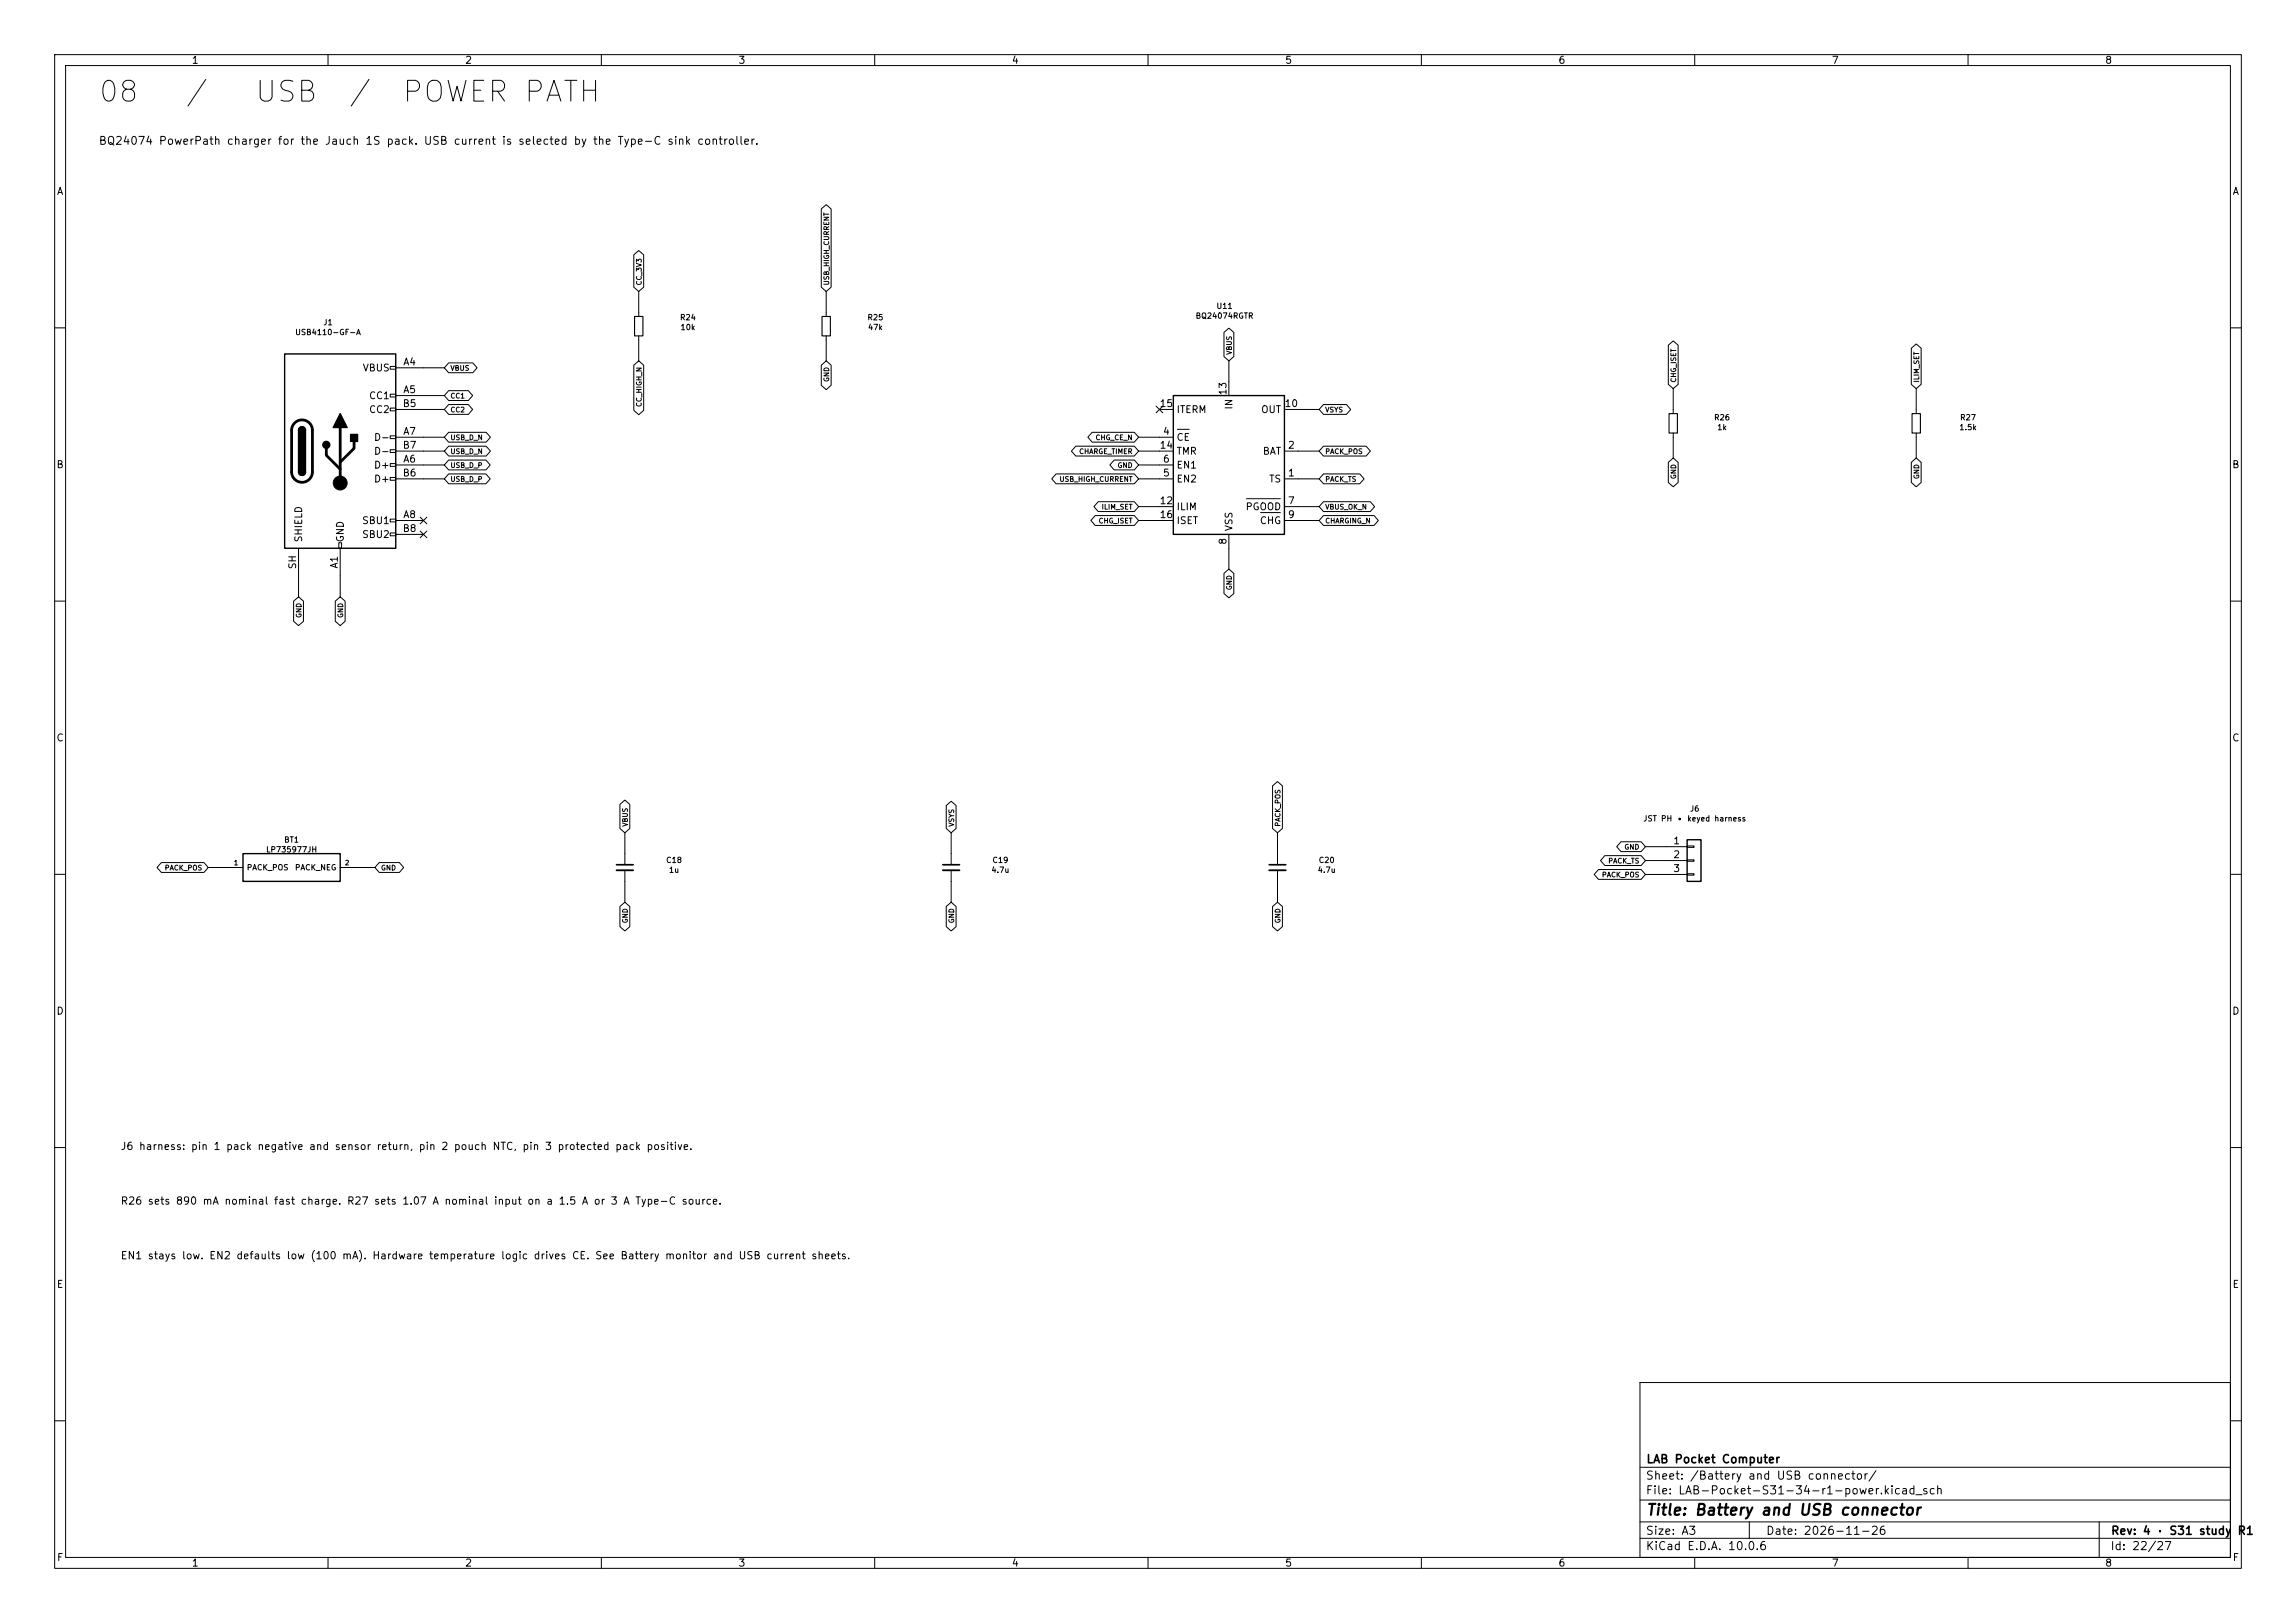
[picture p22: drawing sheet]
<svg xmlns="http://www.w3.org/2000/svg" width="420mm" height="297mm" viewBox="0 0 420 297" stroke-linecap="round" stroke-linejoin="round" font-family="sans-serif">
<defs><g id="words">
<g font-size="3.8">
<text x="17.7" y="19.6">08</text>
<text x="33.6" y="19.6">/</text>
<text x="46.3" y="19.6">USB</text>
<text x="63.5" y="19.6">/</text>
<text x="73.3" y="19.6">POWER PATH</text>
</g>
<text font-size="2" x="301" y="277.8">Title: Battery and USB connector</text>
<g font-size="1.5">
<text x="301" y="268.1">LAB Pocket Computer</text>
<text x="300.9" y="273.8">File: LAB-Pocket-S31-34-r1-power.kicad_sch</text>
<text x="300.9" y="271.1">Sheet: /Battery and USB connector/</text>
<text x="300.9" y="281.2">Size: A3</text>
<text x="322.9" y="281.2">Date: 2026-11-26</text>
<text x="386" y="281.2">Rev: 4 · S31 study</text>
<text x="409.2" y="281.2">R1</text>
<text x="300.9" y="284">KiCad E.D.A. 10.0.6</text>
<text x="385.9" y="284">Id: 22/27</text>
</g>
<text font-size="1.4" x="18" y="26.9">BQ24074 PowerPath charger for the Jauch 1S pack. USB current is selected by the Type-C sink controller.</text>
<g font-size="1.3">
<text x="35" y="12">1</text>
<text x="85" y="12">2</text>
<text x="135" y="12">3</text>
<text x="185" y="12">4</text>
<text x="235" y="12">5</text>
<text x="285" y="12">6</text>
<text x="335" y="12">7</text>
<text x="385" y="12">8</text>
<text x="10.3" y="36">A</text>
<text x="408.3" y="36">A</text>
<text x="66.2" y="68.3">VBUS</text>
<text x="73.7" y="67.2">A4</text>
<text x="67.4" y="73.4">CC1</text>
<text x="67.4" y="75.9">CC2</text>
<text x="73.6" y="74.8">B5</text>
<text x="73.7" y="72.3">A5</text>
<text x="212" y="74.8">15</text>
<text x="215.1" y="75.9">ITERM</text>
<text x="224.7" y="72.5" transform="rotate(-90 224.7 72.5)">13</text>
<text x="225.8" y="75.1" transform="rotate(-90 225.8 75.1)">IN</text>
<text x="230.6" y="75.9">OUT</text>
<text x="234.9" y="74.8">10</text>
<text x="68.3" y="81">D-</text>
<text x="68.3" y="83.5">D-</text>
<text x="73.6" y="82.4">B7</text>
<text x="73.7" y="79.9">A7</text>
<text x="212" y="82.4">14</text>
<text x="212.6" y="79.9">4</text>
<text x="215.1" y="81">CE</text>
<text x="215.1" y="83.5">TMR</text>
<text x="230.9" y="83.5">BAT</text>
<text x="235.5" y="82.4">2</text>
<text x="10.2" y="86">B</text>
<text x="68.3" y="86.1">D+</text>
<text x="68.3" y="88.6">D+</text>
<text x="73.6" y="87.5">B6</text>
<text x="73.7" y="85">A6</text>
<text x="212.6" y="87.5">5</text>
<text x="212.6" y="85">6</text>
<text x="215.1" y="88.6">EN2</text>
<text x="215.1" y="86.1">EN1</text>
<text x="232" y="88.6">TS</text>
<text x="235.5" y="87.5">1</text>
<text x="408.2" y="86">B</text>
<text x="73.7" y="95.1">A8</text>
<text x="212" y="92.6">12</text>
<text x="212" y="95.1">16</text>
<text x="215.1" y="93.7">ILIM</text>
<text x="227.7" y="93.7">PGOOD</text>
<text x="235.5" y="92.6">7</text>
<text x="235.5" y="95.1">9</text>
<text x="55.6" y="99.3" transform="rotate(-90 55.6 99.3)">SHIELD</text>
<text x="63.2" y="99.3" transform="rotate(-90 63.2 99.3)">GND</text>
<text x="66.1" y="96.2">SBU1</text>
<text x="66.1" y="98.8">SBU2</text>
<text x="73.6" y="97.7">B8</text>
<text x="215.1" y="96.2">ISET</text>
<text x="224.7" y="99.8" transform="rotate(-90 224.7 99.8)">8</text>
<text x="225.8" y="97.3" transform="rotate(-90 225.8 97.3)">VSS</text>
<text x="230.3" y="96.2">CHG</text>
<text x="54.5" y="104.3" transform="rotate(-90 54.5 104.3)">SH</text>
<text x="62.1" y="104.1" transform="rotate(-90 62.1 104.1)">A1</text>
<text x="10.2" y="136">C</text>
<text x="408.2" y="136">C</text>
<text x="306" y="154.8">1</text>
<text x="306" y="157.3">2</text>
<text x="306" y="159.9">3</text>
<text x="10.2" y="186">D</text>
<text x="408.2" y="186">D</text>
<text x="22" y="210.8">J6 harness: pin 1 pack negative and sensor return, pin 2 pouch NTC, pin 3 protected pack positive.</text>
<text x="22" y="220.8">R26 sets 890 mA nominal fast charge. R27 sets 1.07 A nominal input on a 1.5 A or 3 A Type-C source.</text>
<text x="22" y="230.8">EN1 stays low. EN2 defaults low (100 mA). Hardware temperature logic drives CE. See Battery monitor and USB current sheets.</text>
<text x="10.3" y="236">E</text>
<text x="408.3" y="236">E</text>
<text x="10.3" y="286">F</text>
<text x="35" y="287">1</text>
<text x="85" y="287">2</text>
<text x="135" y="287">3</text>
<text x="185" y="287">4</text>
<text x="235" y="287">5</text>
<text x="285" y="287">6</text>
<text x="335" y="287">7</text>
<text x="385" y="287">8</text>
<text x="408.3" y="286">F</text>
</g>
<g font-size="1">
<text x="59" y="59.8">J1</text>
<text x="124.3" y="58.8">R24</text>
<text x="158.6" y="58.8">R25</text>
<text x="218.6" y="58.6">BQ24074RGTR</text>
<text x="222.4" y="56.8">U11</text>
<text x="53.9" y="61.6">USB4110-GF-A</text>
<text x="124.4" y="60.6">10k</text>
<text x="158.7" y="60.6">47k</text>
<text x="313.4" y="77.2">R26</text>
<text x="358.4" y="77.2">R27</text>
<text x="314" y="79">1k</text>
<text x="358.3" y="79">1.5k</text>
<text x="309" y="148.8">J6</text>
<text x="51.9" y="154.4">BT1</text>
<text x="300.5" y="150.6">JST PH • keyed harness</text>
<text x="45.1" y="159.5">PACK_POS</text>
<text x="48.6" y="156.2">LP735977JH</text>
<text x="53.9" y="159.5">PACK_NEG</text>
<text x="121.7" y="158.2">C18</text>
<text x="122.3" y="160">1u</text>
<text x="181.2" y="160">4.7u</text>
<text x="181.4" y="158.2">C19</text>
<text x="240.9" y="160">4.7u</text>
<text x="241.1" y="158.2">C20</text>
</g>
<g font-size=".9">
<text x="117.6" y="52.3" transform="rotate(-90 117.6 52.3)">CC_3V3</text>
<text x="151.9" y="52.3" transform="rotate(-90 151.9 52.3)">USB_HIGH_CURRENT</text>
<text x="225.5" y="65" transform="rotate(-90 225.5 65)">VBUS</text>
<text x="82.3" y="68.1">VBUS</text>
<text x="151.9" y="70" transform="rotate(-90 151.9 70)">GND</text>
<text x="306.8" y="70.1" transform="rotate(-90 306.8 70.1)">CHG_ISET</text>
<text x="351.3" y="70.1" transform="rotate(-90 351.3 70.1)">ILIM_SET</text>
<text x="82.3" y="75.7">CC2</text>
<text x="82.3" y="73.1">CC1</text>
<text x="117.6" y="74.6" transform="rotate(-90 117.6 74.6)">CC_HIGH_N</text>
<text x="242.3" y="75.7">VSYS</text>
<text x="82.3" y="83.3">USB_D_N</text>
<text x="82.3" y="80.8">USB_D_N</text>
<text x="197.3" y="83.3">CHARGE_TIMER</text>
<text x="200.3" y="80.8">CHG_CE_N</text>
<text x="242.3" y="83.3">PACK_POS</text>
<text x="82.3" y="88.4">USB_D_P</text>
<text x="82.3" y="85.8">USB_D_P</text>
<text x="193.7" y="88.4">USB_HIGH_CURRENT</text>
<text x="204.3" y="85.8">GND</text>
<text x="242.3" y="88.4">PACK_TS</text>
<text x="306.8" y="87.8" transform="rotate(-90 306.8 87.8)">GND</text>
<text x="351.3" y="87.8" transform="rotate(-90 351.3 87.8)">GND</text>
<text x="200.9" y="96">CHG_ISET</text>
<text x="201.4" y="93.5">ILIM_SET</text>
<text x="242.3" y="93.5">VBUS_OK_N</text>
<text x="242.3" y="96">CHARGING_N</text>
<text x="55.4" y="113.2" transform="rotate(-90 55.4 113.2)">GND</text>
<text x="63" y="113.2" transform="rotate(-90 63 113.2)">GND</text>
<text x="225.5" y="108.1" transform="rotate(-90 225.5 108.1)">GND</text>
<text x="115" y="151.4" transform="rotate(-90 115 151.4)">VBUS</text>
<text x="174.7" y="151.4" transform="rotate(-90 174.7 151.4)">VSYS</text>
<text x="234.4" y="151.4" transform="rotate(-90 234.4 151.4)">PACK_POS</text>
<text x="297" y="155.7">GND</text>
<text x="30" y="159.5">PACK_POS</text>
<text x="42.7" y="158.5">1</text>
<text x="63" y="158.5">2</text>
<text x="69.6" y="159.5">GND</text>
<text x="292.9" y="160.8">PACK_POS</text>
<text x="294.1" y="158.2">PACK_TS</text>
<text x="115" y="169" transform="rotate(-90 115 169)">GND</text>
<text x="174.7" y="169" transform="rotate(-90 174.7 169)">GND</text>
<text x="234.4" y="169" transform="rotate(-90 234.4 169)">GND</text>
</g>
</g></defs>
<g fill="none" stroke="#000" stroke-width=".18">
<path d="M10 10h400v277h-400zM12 12h396v273h-396zM60 10v2M110 10v2M160 10v2M210 10v2M260 10v2M310 10v2M360 10v2M150.2 38.2l.9-.8 .9 .8v14.4l-.9 .7-.9-.7zM115.9 46.6l.9-.8 .9 .8v6l-.9 .7-.9-.7zM116.8 53.3v4.6"/>
<path d="M151.1 53.3v4.6M10 60h2M71.4 67.1h1v.5h-1zM71.4 72.1h1v.5h-1zM71.4 74.7h1v.5h-1zM71.4 79.8h1v.5h-1zM72.4 74.9h8.9M72.4 67.3h8.9M72.4 72.4h8.9M82.1 79.1h6.8l.8 .9-.8 .9h-6.8l-.8-.9zM82.1 74h3.6l.8 .9-.8 .9h-3.6l-.8-.9zM82.1 71.5h3.6l.8 .9-.8 .9h-3.6l-.8-.9z"/>
<path d="M82.1 66.4h4.4l.8 .9-.8 .9h-4.4l-.8-.9zM115.9 66.8l.9-.8 .9 .8v8.3l-.9 .8-.9-.8zM116.8 61.5v4.5M150.2 66.8l.9-.8 .9 .8v3.7l-.9 .8-.9-.8zM151.1 61.5v4.5M199.8 79.1h7.7l.8 .9-.8 .9h-7.7l-.8-.9zM211.5 74.3l1.2 1.2M212.1 74.9h2.5M212.7 74.3l-1.2 1.2M215.4 78.6h2.1M223.9 60.8l.9-.8 .9 .8v4.5l-.9 .7-.9-.7zM224.8 66v6.4"/>
<path d="M234.9 74.9h6.4M242.1 74h4.2l.8 .9-.8 .9h-4.2l-.8-.9zM305.2 63.2l.9-.8 .9 .8v7.1l-.9 .8-.9-.8zM306.1 71.1v4.6M306.1 79.2v4.6M349.6 63.7l.9-.8 .9 .8v6.6l-.9 .8-.9-.8zM350.5 71.1v4.6M350.5 79.2v4.6M408 60h2M62 99.3h.5v1h-.5zM71.4 82.3h1v.5h-1zM71.4 84.8h1v.5h-1z"/>
<path d="M71.4 87.4h1v.5h-1zM71.4 95h1v.5h-1zM71.4 97.5h1v.5h-1zM72.4 87.6h8.9M72.4 82.6h8.9M72.4 80h8.9M72.4 85.1h8.9M72.4 95.3h5.1M72.4 97.8h5.1M76.9 97.2l1.2 1.2M76.9 94.6l1.2 1.3M78.1 97.2l-1.2 1.2"/>
<path d="M78.1 94.6l-1.2 1.3M82.1 81.6h6.8l.8 1-.8 .9h-6.8l-.8-.9zM82.1 86.7h6.8l.8 .9-.8 .9h-6.8l-.8-.9zM82.1 84.2h6.8l.8 .9-.8 .9h-6.8l-.8-.9zM193.2 86.7h14.3l.8 .9-.8 .9h-14.3l-.8-.9zM196.8 81.6h10.7l.8 1-.8 .9h-10.7l-.8-.9zM200.3 94.3h7.2l.8 1-.8 .9h-7.2l-.8-.9zM200.9 91.8h6.6l.8 .9-.8 .9h-6.6l-.8-.9zM203.8 84.2h3.7l.8 .9-.8 .9h-3.7l-.8-.9zM208.3 87.6h6.3M208.3 82.6h6.3M208.3 80h6.3"/>
<path d="M208.3 85.1h6.3M208.3 92.7h6.3M208.3 95.3h6.3M224.8 97.8v6.3M228 91.3h6.2M230.6 93.8h3.6M234.9 87.6h6.4M234.9 82.6h6.4M234.9 92.7h6.4M234.9 95.3h6.4M242.1 86.7h6.6l.8 .9-.8 .9h-6.6l-.8-.9zM242.1 81.6h7.8l.8 1-.8 .9h-7.8l-.8-.9z"/>
<path d="M242.1 91.8h8.6l.7 .9-.7 .9h-8.6l-.8-.9zM242.1 94.3h9.2l.8 1-.8 .9h-9.2l-.8-.9zM305.2 84.6l.9-.8 .9 .8v3.7l-.9 .8-.9-.8zM349.6 84.6l.9-.8 .9 .8v3.7l-.9 .8-.9-.8zM10 110h2M53.7 110l.9-.8 .9 .8v3.7l-.9 .8-.9-.8zM54.6 100.3v8.9M61.3 110l.9-.8 .9 .8v3.7l-.9 .8-.9-.8zM62.2 100.3v8.9M223.9 104.9l.9-.8 .9 .8v3.7l-.9 .8-.9-.8zM408 110h2M10 160h2"/>
<path d="M29.5 157.8h7.8l.8 1-.8 .9h-7.8l-.8-.9zM38.1 158.8h6.3M62.2 158.8h6.4M69.4 157.8h3.7l.7 1-.7 .9h-3.7l-.8-.9zM113.4 147.2l.9-.8 .9 .8v4.4l-.9 .8-.9-.8zM114.3 152.4v5.8M114.3 159.3v5.8M173.1 147.4l.9-.8 .9 .8v4.2l-.9 .8-.9-.8zM174 152.4v5.8M174 159.3v5.8M232.8 143.8l.9-.8 .9 .8v7.8l-.9 .8-.9-.8zM233.7 152.4v5.8"/>
<path d="M233.7 159.3v5.8M292.4 159.1h7.8l.8 .9-.8 .9h-7.8l-.8-.9zM293.6 156.6h6.6l.8 .9-.8 .9h-6.6l-.8-.9zM296.5 154h3.7l.8 .9-.8 .9h-3.7l-.8-.9zM301 154.9h7.6M301 157.5h7.6M308.6 154.8h1.3v.3h-1.3zM308.6 157.4h1.3v.2h-1.3zM308.6 159.9h1.3v.2h-1.3zM408 160h2M113.4 165.9l.9-.8 .9 .8v3.7l-.9 .8-.9-.8zM173.1 165.9l.9-.8 .9 .8v3.7l-.9 .8-.9-.8z"/>
<path d="M232.8 165.9l.9-.8 .9 .8v3.7l-.9 .8-.9-.8zM301 160h7.6M10 210h2M408 210h2M300 253h108v32h-108zM10 260h2M300 278.5h108M300 274.5h108M300 268.5h108M320 278.5v3M384 278.5v6.5M408 260h2"/>
<path d="M60 285v2M110 285v2M160 285v2M210 285v2M260 285v2M300 281.5h108M310 285v2M360 285v2"/>
</g>
<path d="M112.8 158.2h3M172.5 158.2h3M232.2 158.2h3" fill="none" stroke="#000" stroke-width=".3"/>
<path d="M112.8 159.3h3M172.5 159.3h3M232.2 159.3h3" fill="none" stroke="#000" stroke-width=".33"/>
<path d="M52.1 64.8h20.3v35.5h-20.3zM54.6 78.7a.64 .64 0 0 1 .6-.6 .64 .64 0 0 1 .7 .6M214.6 72.4h20.3v25.4h-20.3zM54.6 86.4a.64 .64 0 0 0 .6 .6 .64 .64 0 0 0 .7-.6M44.4 156.2h17.8v5.1h-17.8zM308.6 153.7h2.5v7.6h-2.5z" fill="none" stroke="#000" stroke-width=".25"/>
<path d="M116.1 57.9h1.5v3.6h-1.5zM150.4 57.9h1.5v3.6h-1.5zM305.3 75.7h1.5v3.5h-1.5zM349.8 75.7h1.5v3.5h-1.5z" fill="none" stroke="#000" stroke-width=".2"/>
<path d="M53.9 77.4a1.9 1.9 0 0 1 2.1-.4 1.9 1.9 0 0 1 1.1 1.7v7.7a1.91 1.91 0 0 1-1.9 1.9 1.91 1.91 0 0 1-1.9-1.9v-7.8l.2-.6zM62.2 78.2v10.2M59.7 82v1.3l2.5 2.6M64.8 80.8v1.2l-2.6 2.6" fill="none" stroke="#000" stroke-width=".51"/>
<g fill="#000" stroke="#000" stroke-width=".25">
<path d="M54.8 78.3a.64 .64 0 0 1 .7-.1 .64 .64 0 0 1 .4 .5h-1.3zM62.2 75.7l1.3 2.5h-2.5zM54.6 78.7h1.3v7.7h-1.3zM54.6 86.4h1.3a.64 .64 0 0 1-.7 .6 .64 .64 0 0 1-.6-.6zM64.1 79.5h1.3v1.3h-1.3z"/>
<circle cx="59.7" cy="81.4" r=".63"/>
</g>
<circle cx="62.2" cy="88.4" r="1.27" fill="#000" stroke="#000" stroke-width=".18"/>
<use href="#words"/>
</svg>
